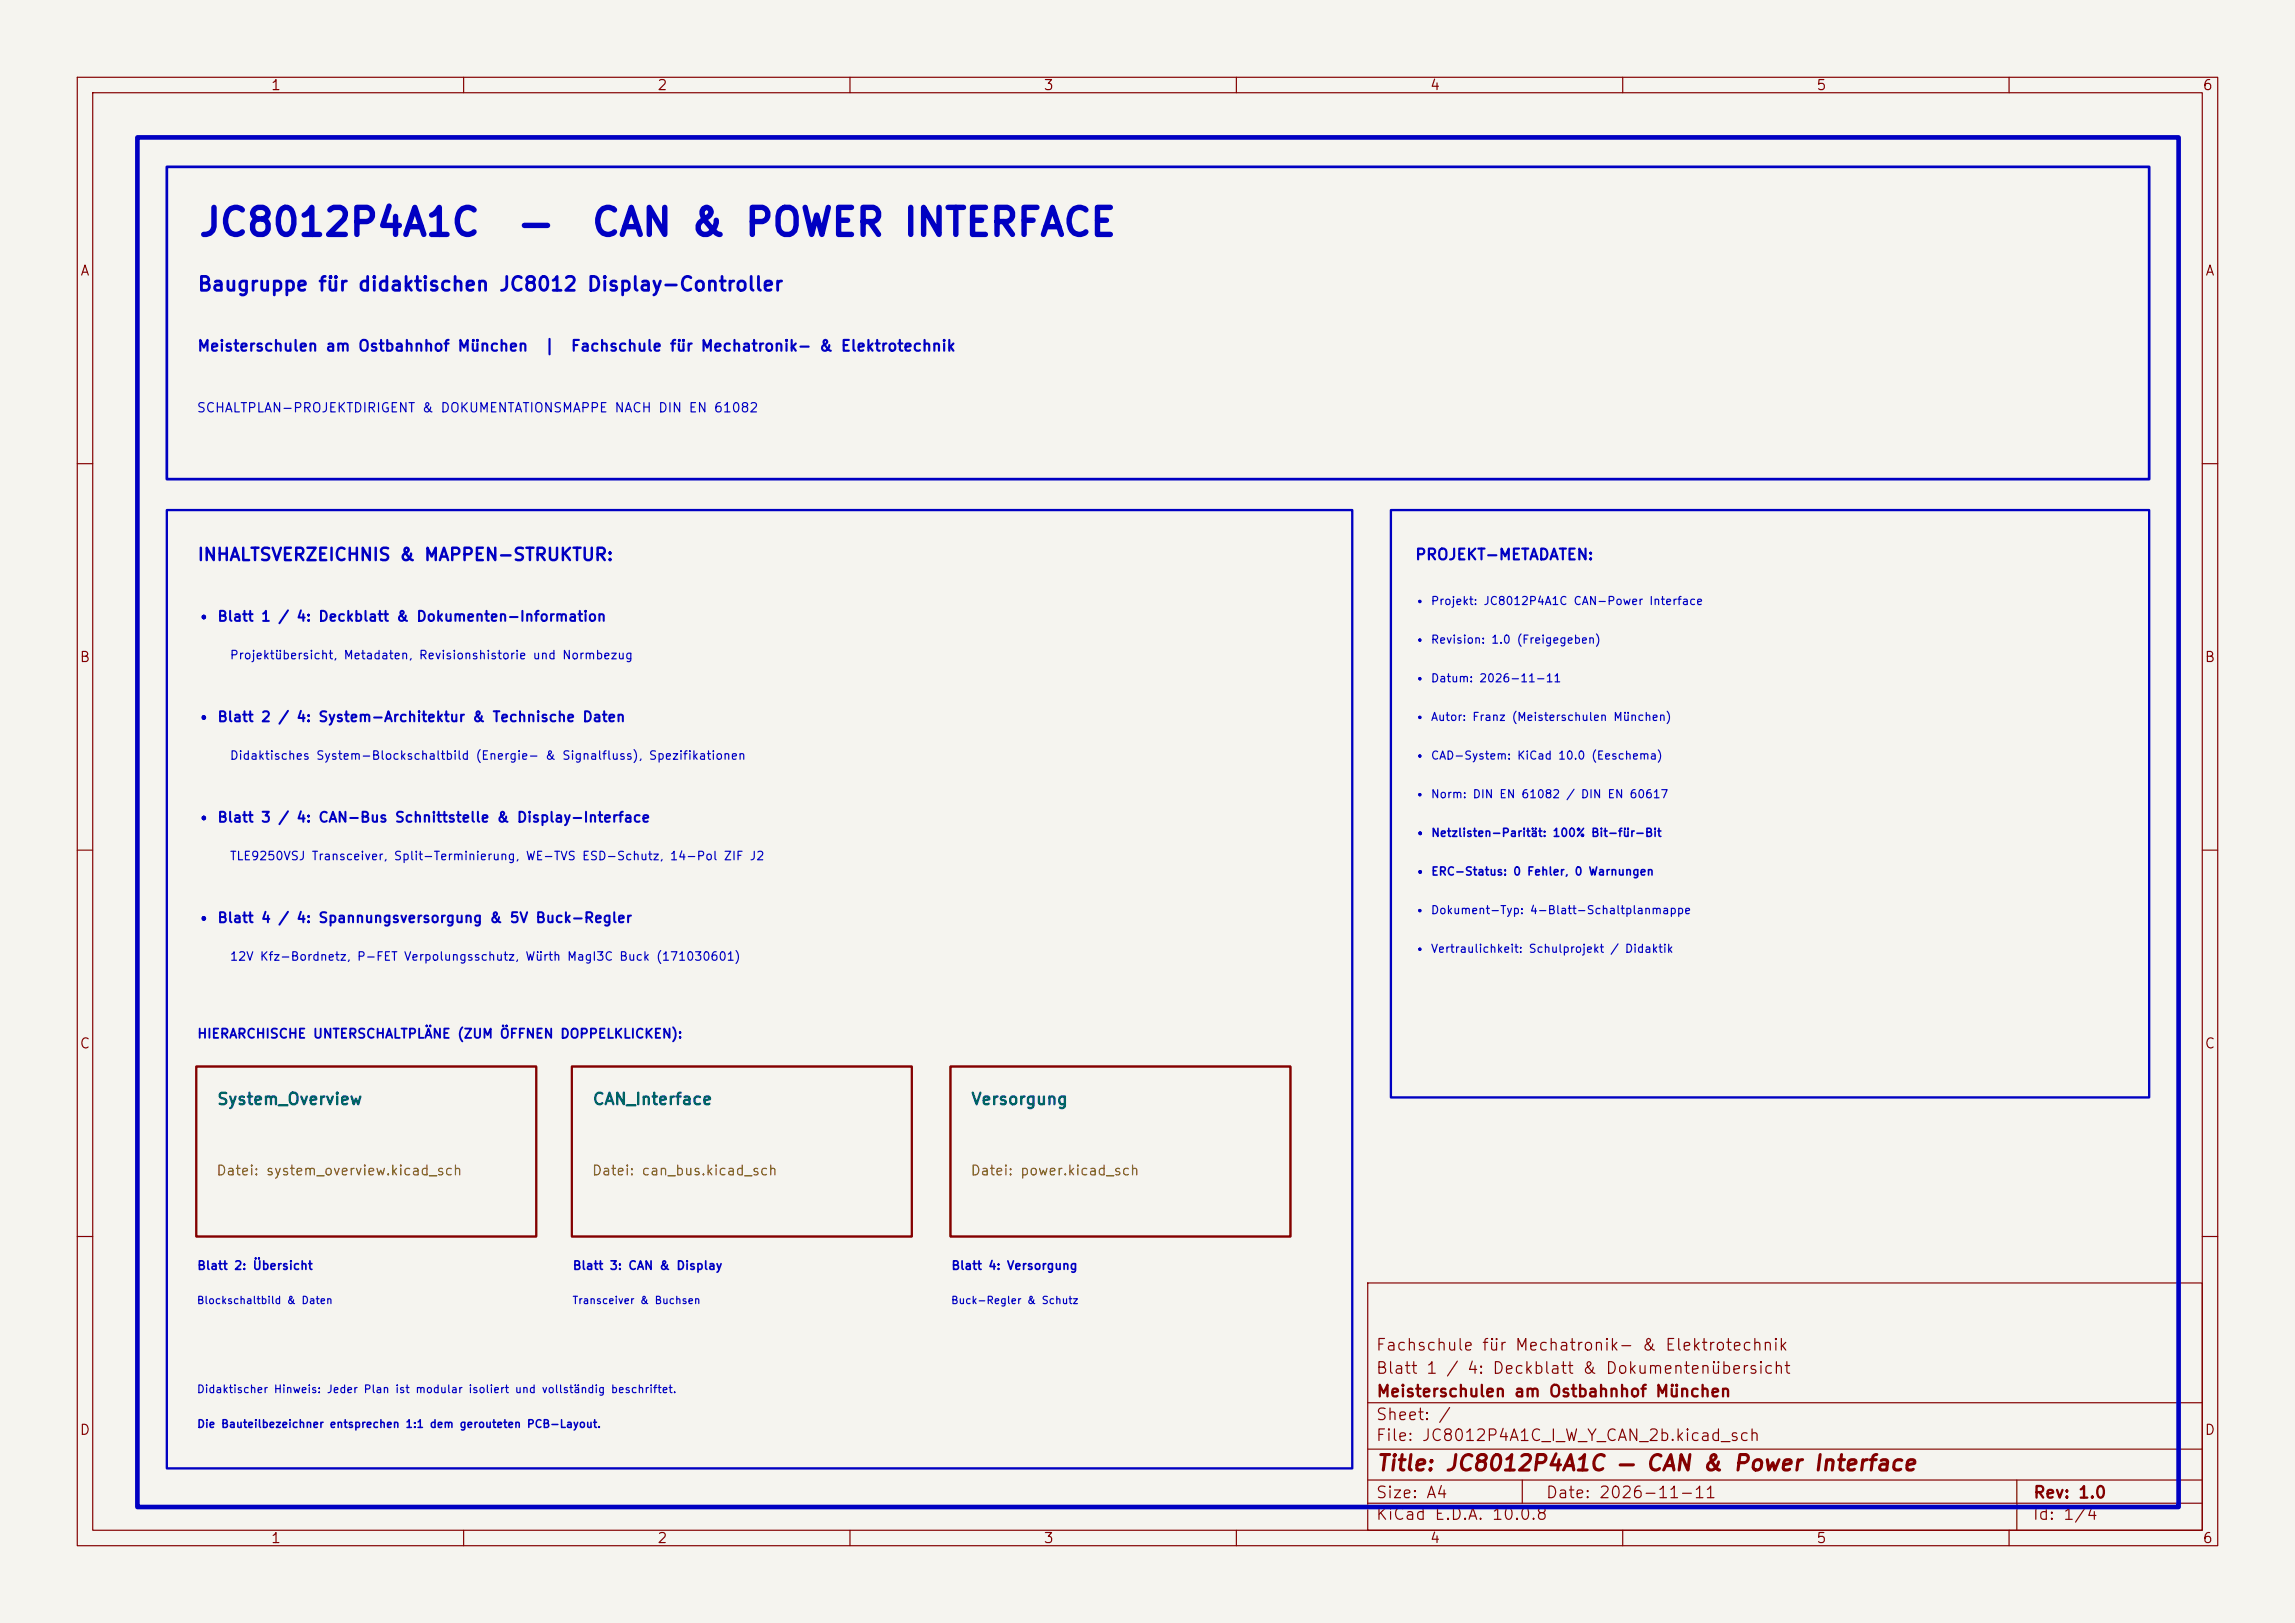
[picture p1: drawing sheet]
<svg xmlns="http://www.w3.org/2000/svg" width="297mm" height="210mm" viewBox="0 0 297 210" stroke-linecap="round" stroke-linejoin="round" font-family="sans-serif">
<defs><g id="words">
<g font-size="3.5" fill="#0000c2">
<text x="25.5" y="31.4">JC8012P4A1C</text>
<text x="67" y="31.4">—</text>
<text x="76.3" y="31.4">CAN &amp; POWER INTERFACE</text>
</g>
<text font-size="2" fill="#840000" x="178" y="190.8">Title: JC8012P4A1C — CAN &amp; Power Interface</text>
<text font-size="1.8" fill="#0000c2" x="25.5" y="38.1">Baugruppe für didaktischen JC8012 Display-Controller</text>
<text font-size="1.6" fill="#0000c2" x="25.5" y="73">INHALTSVERZEICHNIS &amp; MAPPEN-STRUKTUR:</text>
<g font-size="1.5" fill="#006464">
<text x="28" y="143.3">System_Overview</text>
<text x="76.6" y="143.3">CAN_Interface</text>
<text x="125.6" y="143.3">Versorgung</text>
</g>
<g font-size="1.5" fill="#840000">
<text x="178" y="178.1">Blatt 1 / 4: Deckblatt &amp; Dokumentenübersicht</text>
<text x="178" y="175.1">Fachschule für Mechatronik- &amp; Elektrotechnik</text>
<text x="178" y="184.1">Sheet: /</text>
<text x="178" y="181.1">Meisterschulen am Ostbahnhof München</text>
<text x="178" y="186.8">File: JC8012P4A1C_I_W_Y_CAN_2b.kicad_sch</text>
<text x="178" y="197">KiCad E.D.A. 10.0.8</text>
<text x="178" y="194.2">Size: A4</text>
<text x="200" y="194.2">Date: 2026-11-11</text>
<text x="263" y="197">Id: 1/4</text>
<text x="263" y="194.2">Rev: 1.0</text>
</g>
<g font-size="1.4" fill="#0000c2">
<text x="25.4" y="45.8">Meisterschulen am Ostbahnhof München</text>
<text x="70.3" y="45.8">|</text>
<text x="73.8" y="45.8">Fachschule für Mechatronik- &amp; Elektrotechnik</text>
<text x="183" y="72.8">PROJEKT-METADATEN:</text>
</g>
<g font-size="1.3" fill="#840000">
<text x="35" y="12">1</text>
<text x="85" y="12">2</text>
<text x="135" y="12">3</text>
<text x="185" y="12">4</text>
<text x="235" y="12">5</text>
<text x="285" y="12">6</text>
<text x="10.3" y="36">A</text>
<text x="285.3" y="36">A</text>
<text x="10.2" y="86">B</text>
<text x="285.2" y="86">B</text>
<text x="10.2" y="136">C</text>
<text x="285.2" y="136">C</text>
<text x="10.2" y="186">D</text>
<text x="285.2" y="186">D</text>
<text x="35" y="200">1</text>
<text x="85" y="200">2</text>
<text x="135" y="200">3</text>
<text x="185" y="200">4</text>
<text x="235" y="200">5</text>
<text x="285" y="200">6</text>
</g>
<g font-size="1.3" fill="#0000c2">
<text x="25.4" y="80.7">• Blatt 1 / 4: Deckblatt &amp; Dokumenten-Information</text>
<text x="25.4" y="93.7">• Blatt 2 / 4: System-Architektur &amp; Technische Daten</text>
<text x="25.4" y="106.7">• Blatt 3 / 4: CAN-Bus Schnittstelle &amp; Display-Interface</text>
<text x="25.4" y="119.7">• Blatt 4 / 4: Spannungsversorgung &amp; 5V Buck-Regler</text>
</g>
<g font-size="1.3" fill="#725600">
<text x="27.9" y="152.4">Datei: system_overview.kicad_sch</text>
<text x="76.5" y="152.4">Datei: can_bus.kicad_sch</text>
<text x="125.5" y="152.4">Datei: power.kicad_sch</text>
</g>
<g font-size="1.2" fill="#0000c2">
<text x="25.4" y="53.7">SCHALTPLAN-PROJEKTDIRIGENT &amp; DOKUMENTATIONSMAPPE NACH DIN EN 61082</text>
<text x="25.4" y="134.7">HIERARCHISCHE UNTERSCHALTPLÄNE (ZUM ÖFFNEN DOPPELKLICKEN):</text>
</g>
<g font-size="1.1" fill="#0000c2">
<text x="183" y="83.5">• Revision: 1.0 (Freigegeben)</text>
<text x="183" y="78.5">• Projekt: JC8012P4A1C CAN-Power Interface</text>
<text x="29.7" y="85.6">Projektübersicht, Metadaten, Revisionshistorie und Normbezug</text>
<text x="183" y="88.5">• Datum: 2026-11-11</text>
<text x="183" y="93.5">• Autor: Franz (Meisterschulen München)</text>
<text x="29.7" y="98.6">Didaktisches System-Blockschaltbild (Energie- &amp; Signalfluss), Spezifikationen</text>
<text x="183" y="98.5">• CAD-System: KiCad 10.0 (Eeschema)</text>
<text x="183" y="103.5">• Norm: DIN EN 61082 / DIN EN 60617</text>
<text x="29.7" y="111.6">TLE9250VSJ Transceiver, Split-Terminierung, WE-TVS ESD-Schutz, 14-Pol ZIF J2</text>
<text x="183" y="108.5">• Netzlisten-Parität: 100% Bit-für-Bit</text>
<text x="183" y="113.5">• ERC-Status: 0 Fehler, 0 Warnungen</text>
<text x="183" y="118.5">• Dokument-Typ: 4-Blatt-Schaltplanmappe</text>
<text x="29.7" y="124.6">12V Kfz-Bordnetz, P-FET Verpolungsschutz, Würth MagI3C Buck (171030601)</text>
<text x="183" y="123.5">• Vertraulichkeit: Schulprojekt / Didaktik</text>
<text x="25.4" y="164.6">Blatt 2: Übersicht</text>
<text x="74" y="164.6">Blatt 3: CAN &amp; Display</text>
<text x="123" y="164.6">Blatt 4: Versorgung</text>
</g>
<g font-size="1" fill="#0000c2">
<text x="25.4" y="169">Blockschaltbild &amp; Daten</text>
<text x="74" y="169">Transceiver &amp; Buchsen</text>
<text x="123" y="169">Buck-Regler &amp; Schutz</text>
<text x="25.4" y="180.5">Didaktischer Hinweis: Jeder Plan ist modular isoliert und vollständig beschriftet.</text>
<text x="25.4" y="185">Die Bauteilbezeichner entsprechen 1:1 dem gerouteten PCB-Layout.</text>
</g>
</g></defs>
<path d="M0 0h297v210h-297z" fill="#f5f4ef" stroke="#f5f4ef" stroke-width=".13"/>
<g fill="none" stroke="#840000" stroke-width=".15">
<path d="M10 10h277v190h-277zM12 12h273v186h-273zM60 10v2M110 10v2M160 10v2M210 10v2M260 10v2M10 60h2M285 60h2M10 110h2M285 110h2M10 160h2"/>
<path d="M177 166h108v32h-108zM285 160h2M60 198v2M110 198v2M160 198v2M177 194.5h108M177 191.5h108M177 187.5h108M177 181.5h108M197 191.5v3M210 198v2M260 198v2"/>
<path d="M261 191.5v6.5"/>
</g>
<path d="M25.4 138h44v22h-44zM74 138h44v22h-44zM123 138h44v22h-44z" fill="none" stroke="#840000" stroke-width=".25"/>
<path d="M21.6 66h153.4v124h-153.4zM180 66h98.1v76h-98.1z" fill="none" stroke="#0000c2" stroke-width=".3"/>
<path d="M21.6 21.6h256.5v40.4h-256.5z" fill="none" stroke="#0000c2" stroke-width=".35"/>
<path d="M17.8 17.8h264.1v177.2h-264.1z" fill="none" stroke="#0000c2" stroke-width=".6"/>
<use href="#words"/>
</svg>
